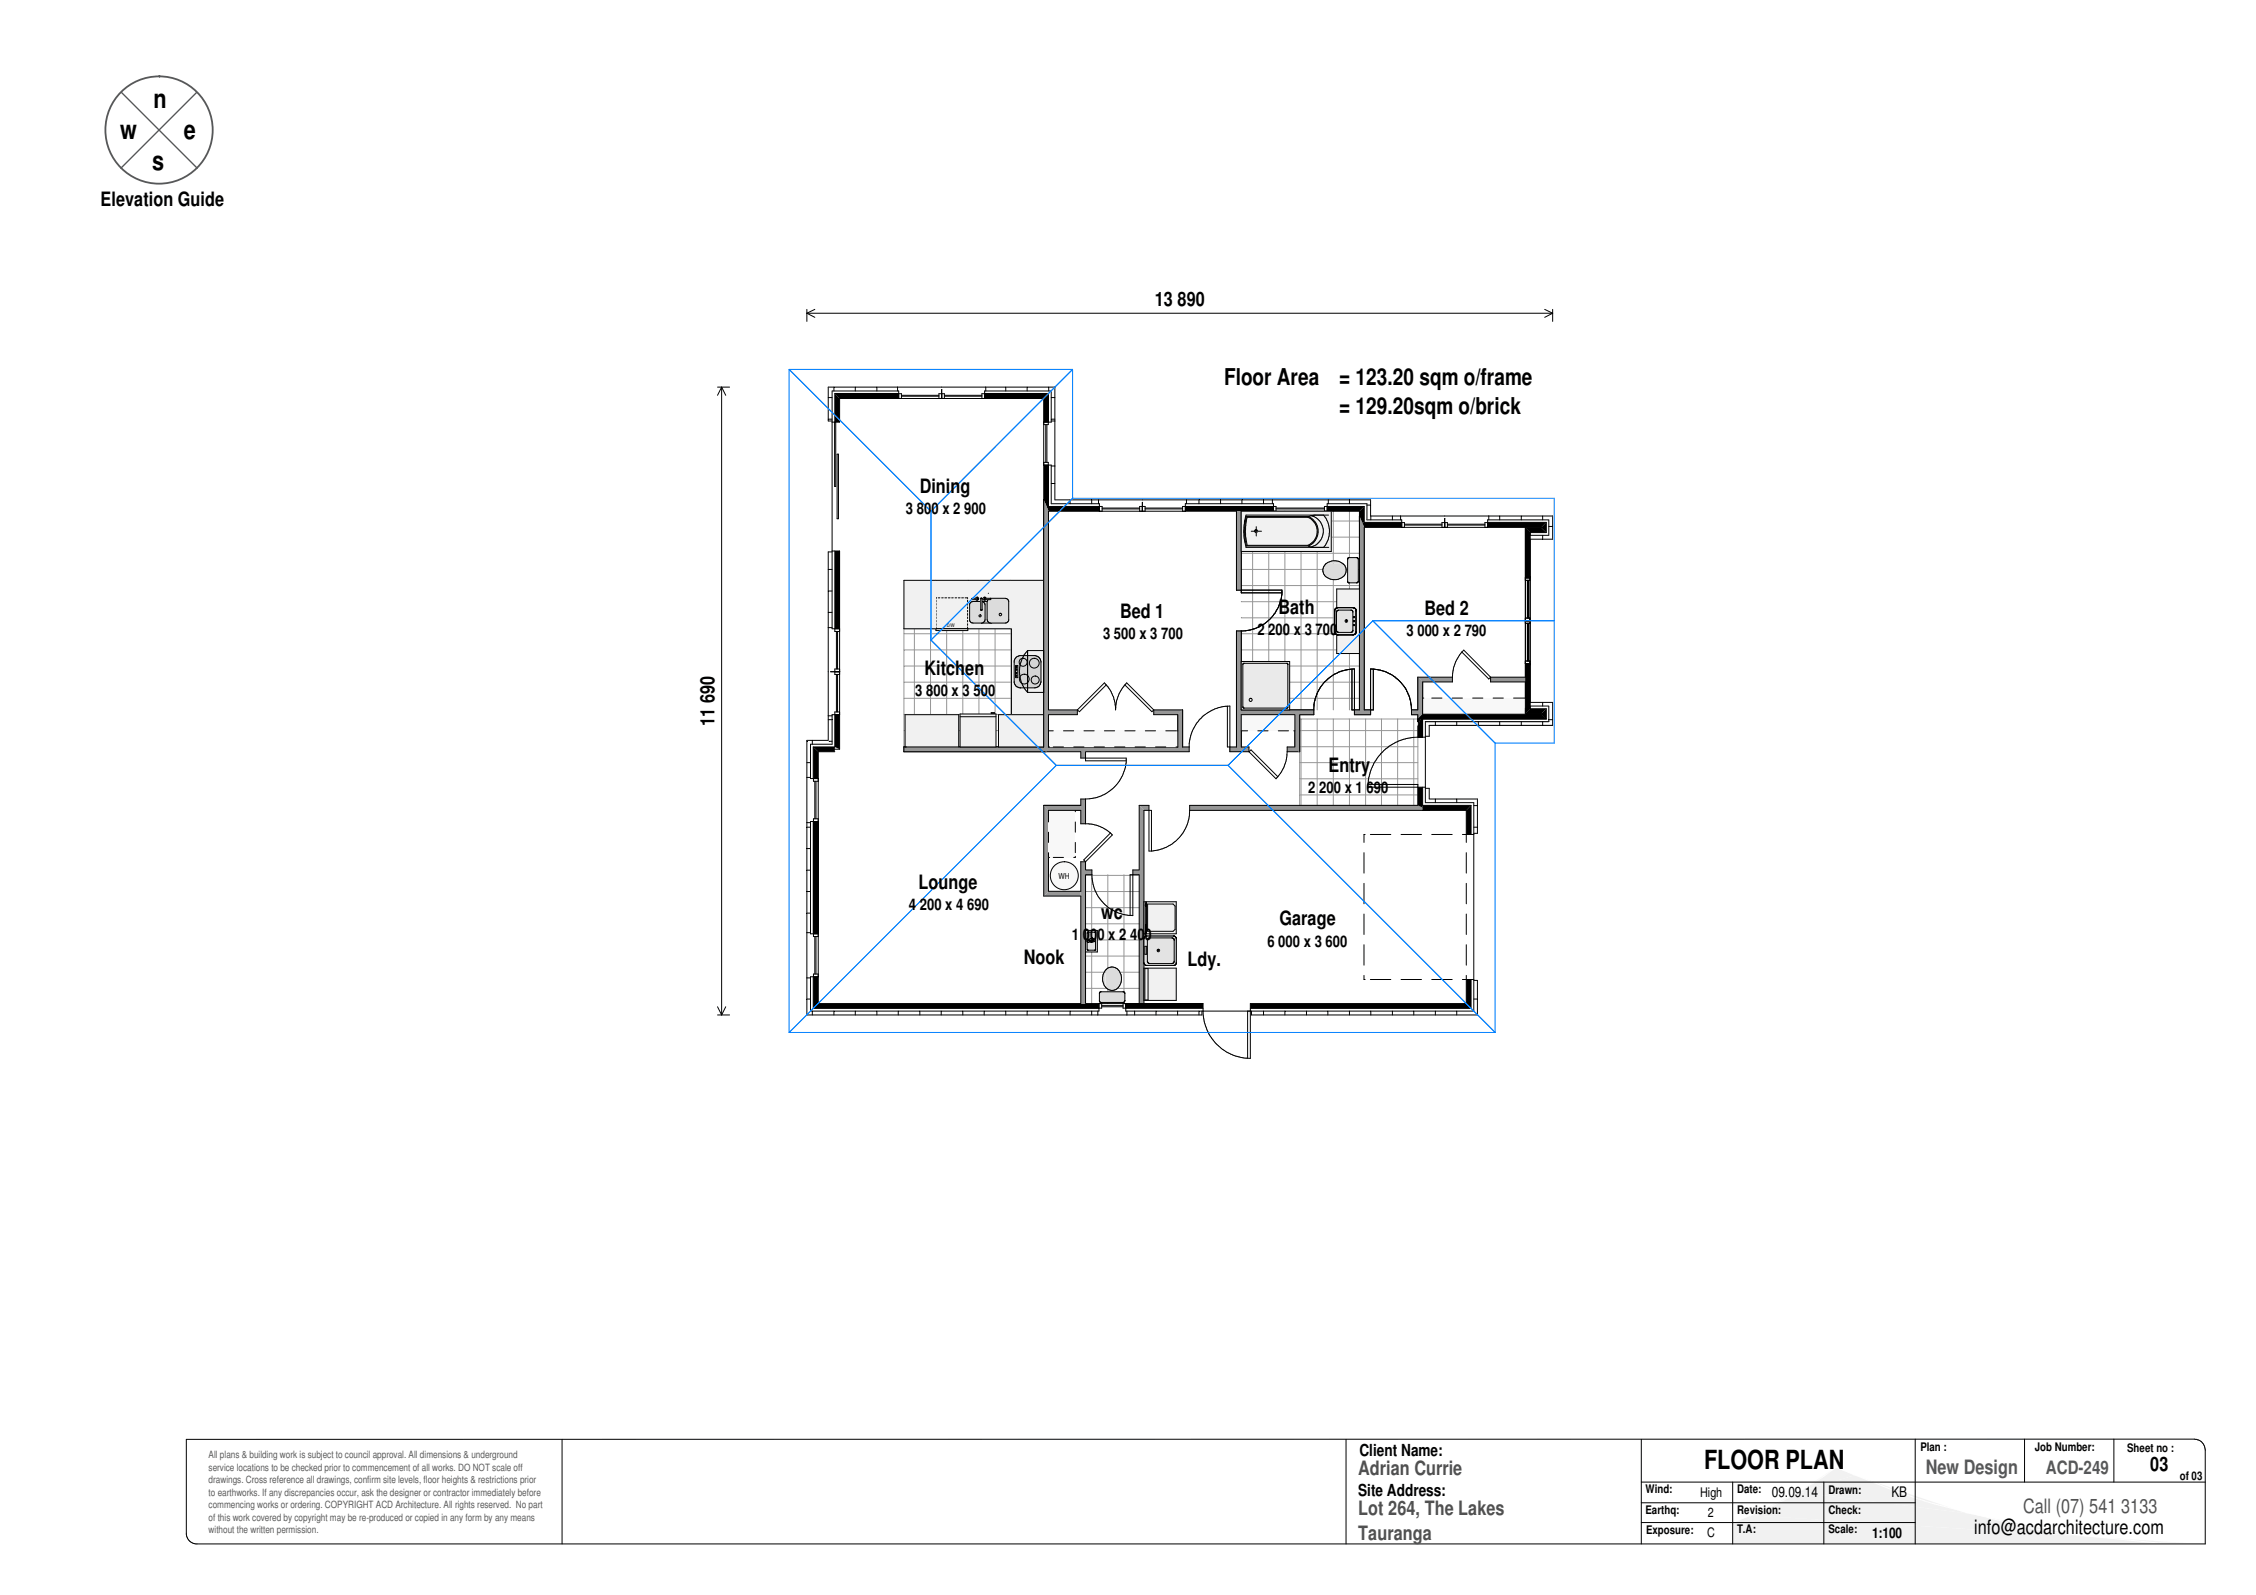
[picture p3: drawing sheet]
<svg xmlns="http://www.w3.org/2000/svg" width="420mm" height="297mm" viewBox="0 0 420 297" stroke-linecap="round" stroke-linejoin="round" font-family="sans-serif">
<defs><g id="words">
<g font-size="4.9">
<text x="28.6" y="20">n</text>
<text x="22.4" y="26">w</text>
<text x="34.2" y="25.9">e</text>
<text x="28.3" y="31.6">s</text>
<text x="317.4" y="273.6">FLOOR PLAN</text>
</g>
<g font-size="4.3">
<text x="228" y="71.7">Floor Area</text>
<text x="249.4" y="71.7">= 123.20 sqm o/frame</text>
<text x="249.4" y="77.1">= 129.20sqm o/brick</text>
</g>
<g font-size="3.7">
<text x="18.7" y="38.4">Elevation Guide</text>
<text x="215.1" y="56.9">13 890</text>
<text x="171.3" y="91.8">Dining</text>
<text x="208.6" y="115.1">Bed 1</text>
<text x="238.1" y="114.3">Bath</text>
<text x="265.3" y="114.5">Bed 2</text>
<text x="172.2" y="125.6">Kitchen</text>
<text x="133" y="135.2" transform="rotate(-90 133 135.2)">11 690</text>
<text x="247.4" y="143.7">Entry</text>
<text x="171.1" y="165.6">Lounge</text>
<text x="205.1" y="171.1">wc</text>
<text x="238.3" y="172.3">Garage</text>
<text x="190.7" y="179.6">Nook</text>
<text x="221.1" y="179.8">Ldy.</text>
<text x="400.5" y="273.9">03</text>
<text x="367.7" y="285.7">info@acdarchitecture.com</text>
</g>
<g font-size="3.7" fill="#505050">
<text x="253" y="274.7">Adrian Currie</text>
<text x="253" y="282.1">Lot 264, The Lakes</text>
<text x="253" y="286.8">Tauranga</text>
</g>
<text font-size="3.7" fill="#585858" x="358.7" y="274.5">New Design</text>
<text font-size="3.7" fill="#535353" x="376.8" y="281.8">Call (07) 541 3133</text>
<text font-size="3.4" fill="#585858" x="381" y="274.5">ACD-249</text>
<g font-size="3.1">
<text x="253.2" y="271.2">Client Name:</text>
<text x="252.9" y="278.6">Site Address:</text>
</g>
<g font-size="3">
<text x="168.7" y="95.7">3 800 x 2 900</text>
<text x="205.4" y="119">3 500 x 3 700</text>
<text x="234.2" y="118.2">2 200 x 3 700</text>
<text x="261.9" y="118.4">3 000 x 2 790</text>
<text x="170.5" y="129.6">3 800 x 3 500</text>
<text x="243.7" y="147.6">2 200 x 1 690</text>
<text x="169.3" y="169.5">4 200 x 4 690</text>
<text x="199.6" y="175">1 000 x 2 400</text>
<text x="236" y="176.3">6 000 x 3 600</text>
</g>
<g font-size="2.7">
<text x="330" y="278.7">09.09.14</text>
<text x="352.2" y="278.8">KB</text>
<text x="348.6" y="286.4">1:100</text>
</g>
<g font-size="2.5">
<text x="316.6" y="278.7">High</text>
<text x="318" y="286.3">C</text>
<text x="318.1" y="282.4">2</text>
</g>
<g font-size="2.2">
<text x="357.7" y="270.2">Plan :</text>
<text x="379" y="270.2">Job Number:</text>
<text x="396.2" y="270.4">Sheet no :</text>
<text x="406" y="275.5">of 03</text>
<text x="306.5" y="281.9">Earthq:</text>
<text x="306.5" y="278">Wind:</text>
<text x="323.5" y="278">Date:</text>
<text x="323.5" y="281.9">Revision:</text>
<text x="340.5" y="278.2">Drawn:</text>
<text x="340.6" y="281.9">Check:</text>
<text x="306.6" y="285.7">Exposure:</text>
<text x="323.5" y="285.5">T.A:</text>
<text x="340.6" y="285.6">Scale:</text>
</g>
<g font-size="1.9" fill="#595959">
<text x="38.9" y="271.6">All plans &amp; building work is subject to council approval. All dimensions &amp; underground</text>
<text x="38.9" y="273.9">service locations to be checked prior to commencement of all works. DO NOT scale off</text>
<text x="38.9" y="276.2">drawings. Cross reference all drawings, confirm site levels, floor heights &amp; restrictions prior</text>
<text x="38.9" y="278.6">to earthworks. If any discrepancies occur, ask the designer or contractor immediately before</text>
<text x="38.9" y="280.9">commencing works or ordering. COPYRIGHT ACD Architecture. All rights reserved. No part</text>
<text x="38.9" y="283.2">of this work covered by copyright may be re-produced or copied in any form by any means</text>
<text x="38.9" y="285.5">without the written permission.</text>
</g>
<text font-size="1.5" x="197.1" y="163.6">WH</text>
<text font-size=".9" x="176.3" y="116.8">D/W</text>
</g></defs>
<path d="M144.6 273.6h71.4v9.7h-71.4z" fill="none" stroke="#fff" stroke-width=".19"/>
<g fill="#f1f1f1">
<path d="M322.7 283.5l3.5-1.3-3.5 5.3z"/>
<path d="M334.9 277.9l10.5-3.2 20.8 7.1z"/>
<path d="M326.2 282.2l8.7-4.3 31.3 3.9 21.6 4.3z"/>
<path d="M326.2 282.2l83.5 5.3z"/>
<path d="M326.2 282.2l83.4 5.3h-86.9z"/>
<path d="M334.9 277.9l7.1-4.6 3.4 1.4z"/>
</g>
<path d="M13.1 268.1h18.6v18.5h-18.6zM322.7 283.5l7.1-2.9 3.2-1.6 5-3 4-2.7 11 4.4 4.3 1.5 2.5 .8 17.7 4.4 6.5 1.2 17.9 1.8 8.8 .1h-88z" fill="none" stroke="#fff" stroke-width=".19"/>
<path d="M34.7 268.1l374-.1a2.03 2.03 0 0 1 2 2v17.5h-374.2a1.98 1.98 0 0 1-1.8-1.8zM104.7 268.1v19.4M250.7 268.1v19.4M305.7 268.1v19.4M322.7 276v11.5M339.7 276v11.5M356.7 268v19.5" fill="none" stroke="#000" stroke-width=".19"/>
<path d="M22.6 17.2l14.1 14.1M36.6 17.2l-14.1 14.1" fill="none" stroke="#585858" stroke-width=".25"/>
<circle cx="29.6" cy="24.2" r="10" fill="none" stroke="#585858" stroke-width=".34"/>
<path d="M231.2 95.2h22v37h-22z" fill-rule="evenodd" fill="#fff"/>
<path d="M231.2 97h22" fill="none" stroke="#969696" stroke-width=".19"/>
<path d="M231.2 100h22" fill="none" stroke="#969696" stroke-width=".19"/>
<path d="M231.2 103h22" fill="none" stroke="#969696" stroke-width=".19"/>
<path d="M231.2 106h22" fill="none" stroke="#969696" stroke-width=".19"/>
<path d="M231.2 109.1h22" fill="none" stroke="#969696" stroke-width=".19"/>
<path d="M231.2 112.1h22" fill="none" stroke="#969696" stroke-width=".19"/>
<path d="M231.2 115.1h22" fill="none" stroke="#969696" stroke-width=".19"/>
<path d="M231.2 118h22" fill="none" stroke="#969696" stroke-width=".19"/>
<path d="M231.2 121h22" fill="none" stroke="#969696" stroke-width=".19"/>
<path d="M231.2 124h22" fill="none" stroke="#969696" stroke-width=".19"/>
<path d="M231.2 127h22" fill="none" stroke="#969696" stroke-width=".19"/>
<path d="M231.2 130h22" fill="none" stroke="#969696" stroke-width=".19"/>
<path d="M251.3 95.2v37" fill="none" stroke="#969696" stroke-width=".19"/>
<path d="M248.3 95.2v37" fill="none" stroke="#969696" stroke-width=".19"/>
<path d="M245.3 95.2v37" fill="none" stroke="#969696" stroke-width=".19"/>
<path d="M242.3 95.2v37" fill="none" stroke="#969696" stroke-width=".19"/>
<path d="M239.3 95.2v37" fill="none" stroke="#969696" stroke-width=".19"/>
<path d="M236.3 95.2v37" fill="none" stroke="#969696" stroke-width=".19"/>
<path d="M233.3 95.2v37" fill="none" stroke="#969696" stroke-width=".19"/>
<path d="M202.2 162.9h10v24h-10z" fill-rule="evenodd" fill="#fff"/>
<path d="M202.2 163h10" fill="none" stroke="#969696" stroke-width=".19"/>
<path d="M202.2 166h10" fill="none" stroke="#969696" stroke-width=".19"/>
<path d="M202.2 169h10" fill="none" stroke="#969696" stroke-width=".19"/>
<path d="M202.2 172h10" fill="none" stroke="#969696" stroke-width=".19"/>
<path d="M202.2 175h10" fill="none" stroke="#969696" stroke-width=".19"/>
<path d="M202.2 178.1h10" fill="none" stroke="#969696" stroke-width=".19"/>
<path d="M202.2 181.1h10" fill="none" stroke="#969696" stroke-width=".19"/>
<path d="M202.2 184.1h10" fill="none" stroke="#969696" stroke-width=".19"/>
<path d="M209.3 162.9v24" fill="none" stroke="#969696" stroke-width=".19"/>
<path d="M206.3 162.9v24" fill="none" stroke="#969696" stroke-width=".19"/>
<path d="M203.3 162.9v24" fill="none" stroke="#969696" stroke-width=".19"/>
<path d="M168.3 118h26.1" fill="none" stroke="#969696" stroke-width=".19"/>
<path d="M168.3 121h26.1" fill="none" stroke="#969696" stroke-width=".19"/>
<path d="M168.3 124h26.1" fill="none" stroke="#969696" stroke-width=".19"/>
<path d="M168.3 127h26.1" fill="none" stroke="#969696" stroke-width=".19"/>
<path d="M168.3 130h26.1" fill="none" stroke="#969696" stroke-width=".19"/>
<path d="M168.3 133.1h26.1" fill="none" stroke="#969696" stroke-width=".19"/>
<path d="M168.3 136.1h26.1" fill="none" stroke="#969696" stroke-width=".19"/>
<path d="M168.3 139.1h26.1" fill="none" stroke="#969696" stroke-width=".19"/>
<path d="M194.3 117.1v22" fill="none" stroke="#969696" stroke-width=".19"/>
<path d="M191.3 117.1v22" fill="none" stroke="#969696" stroke-width=".19"/>
<path d="M188.3 117.1v22" fill="none" stroke="#969696" stroke-width=".19"/>
<path d="M185.3 117.1v22" fill="none" stroke="#969696" stroke-width=".19"/>
<path d="M182.3 117.1v22" fill="none" stroke="#969696" stroke-width=".19"/>
<path d="M179.3 117.1v22" fill="none" stroke="#969696" stroke-width=".19"/>
<path d="M176.3 117.1v22" fill="none" stroke="#969696" stroke-width=".19"/>
<path d="M173.3 117.1v22" fill="none" stroke="#969696" stroke-width=".19"/>
<path d="M170.3 117.1v22" fill="none" stroke="#969696" stroke-width=".19"/>
<path d="M168.3 117.1h26.1v22h-26.1z" fill="none" stroke="#969696" stroke-width=".19"/>
<path d="M155.5 73.3h39.8v21h58.8v3h33.9v1.9h-3v32.8h3v1.9h-23v16.1h9v37.8h-122.5v-48.7h4z" fill="none" stroke="#fff" stroke-width=".19"/>
<path d="M242.1 133.9h22v16.1h-22z" fill-rule="evenodd" fill="#fff"/>
<path d="M242.1 136.1h22" fill="none" stroke="#969696" stroke-width=".19"/>
<path d="M242.1 139.1h22" fill="none" stroke="#969696" stroke-width=".19"/>
<path d="M242.1 142h22" fill="none" stroke="#969696" stroke-width=".19"/>
<path d="M242.1 145h22" fill="none" stroke="#969696" stroke-width=".19"/>
<path d="M242.1 148h22" fill="none" stroke="#969696" stroke-width=".19"/>
<path d="M263.3 133.9v16.1" fill="none" stroke="#969696" stroke-width=".19"/>
<path d="M260.3 133.9v16.1" fill="none" stroke="#969696" stroke-width=".19"/>
<path d="M257.3 133.9v16.1" fill="none" stroke="#969696" stroke-width=".19"/>
<path d="M254.3 133.9v16.1" fill="none" stroke="#969696" stroke-width=".19"/>
<path d="M251.3 133.9v16.1" fill="none" stroke="#969696" stroke-width=".19"/>
<path d="M248.3 133.9v16.1" fill="none" stroke="#969696" stroke-width=".19"/>
<path d="M245.3 133.9v16.1" fill="none" stroke="#969696" stroke-width=".19"/>
<path d="M242.3 133.9v16.1" fill="none" stroke="#969696" stroke-width=".19"/>
<path d="M242.1 133.9h22v16.1h-22z" fill="none" stroke="#969696" stroke-width=".19"/>
<path d="M194.4 150h6.9v.9h-6z" fill="#969696"/>
<g fill="none" stroke="#000" stroke-width=".19">
<path d="M284.1 98.3v27.8M285 99.2v32.8M284.1 115.6h.9M284.1 107.6h.9M284.1 115.1h.8v1h-.8M284.5 108.1v7M284.5 116.1v7M284.7 108.1v7M284.7 116.1v7M284.9 107.6v.5h-.8M285 107.4h.1M284.1 127v5.9"/>
<path d="M284.1 123.1h.8v.5M284.1 123.6h.9M285 123.8h.1M194.4 150h6.9M195.3 150.9h6"/>
</g>
<path d="M284.1 98.3l.9 .9v8.4h-.9zM284.1 123.6h.9v8.4l-.9 .9z" fill="#000"/>
<g fill="#969696">
<path d="M211 162h1.2v.9h-1.2z" fill-rule="evenodd"/>
<path d="M202.2 162h1.2v.9h-1.2z" fill-rule="evenodd"/>
</g>
<path d="M202.2 162.9h1.2M202.2 162h1.2v.9M212.2 162.9h-1.7v7.6M212.2 162h-1.2v8.5l-1.8-.2-1.9-.8a7.2 7.2 0 0 1-2.5-2.1l-.7-1.3a7.4 7.4 0 0 1-.7-3.2" fill="none" stroke="#000" stroke-width=".19"/>
<path d="M168.3 139.1h26.1l.4 .9h-26.5z" fill="#969696"/>
<path d="M194.4 139.1h-26.1v.9h26.5" fill="none" stroke="#000" stroke-width=".19"/>
<path d="M289.2 96.1v4.3l-.8-.7v-2.9z" fill="#fff"/>
<path d="M287.1 98.2v.1M288 97.3v1.9M288.4 98h.8M288.4 96.8v2.9M289.2 96.1v4.3" fill="none" stroke="#000" stroke-width=".19"/>
<path d="M288 97.3v1.9l-.9-.9z" fill="#000"/>
<g fill="#969696">
<path d="M239.7 139.1h1.5l.9 .9h-2.4z"/>
<path d="M195.3 139.1h26.2v.9h-26.7z"/>
<path d="M229.1 139.1h3.5v.9h-3.5z" fill-rule="evenodd"/>
</g>
<path d="M194.8 140h6.5M195.3 139.1h24.1M202.2 140h19.3v-1.6a8 8 0 0 1 3.2-5.5l1.1-.7a7.3 7.3 0 0 1 3.3-.7v8.5h3.5M220.2 139.1h1.3M228.6 131.5v7.6h1.7M231.2 139.1h1.4v.9M232.6 140l5 5 .4-.3M232.6 140l.4-.3 5 5M239.7 140h2.4M239.7 140a7.5 7.5 0 0 1-1.7 4.7M241.2 139.1h-1.5v.9" fill="none" stroke="#000" stroke-width=".19"/>
<g fill="#969696">
<path d="M214.9 132.2h5.3l-.8 .9h-4.5z"/>
<path d="M195.3 132.2h5.3v.9h-5.3z" fill-rule="evenodd"/>
</g>
<path d="M195.3 132.2h5.3M200.6 132.2v.9h-5.3M206 127.6l-.3-.4-5.1 5M206 127.6l-5 4.9-.4-.3M206 127.6a7.3 7.3 0 0 1 1.8 4.6 7.2 7.2 0 0 1 1.4-4.3l.3-.3M209.5 127.6l.3-.4 5.1 5M209.5 127.6l5 4.9 .4-.3M214.9 132.2h5.3M214.9 132.2v.9h4.5" fill="none" stroke="#000" stroke-width=".19"/>
<path d="M220.2 132.2v6.9h-.8v-6z" fill="#969696"/>
<path d="M219.4 133.1v6M220.2 132.2v6.9" fill="none" stroke="#000" stroke-width=".19"/>
<path d="M264.1 126.1l.9 .9v6l-.9 2.1z" fill="#969696"/>
<path d="M264.1 126.1v6.1M264.1 133.1v2M265 127v6" fill="none" stroke="#000" stroke-width=".19"/>
<path d="M285 99.7h3.4l.8 .7h-4.2z" fill="#fff"/>
<path d="M284.1 98.3h3M285 99.7h3.4M285 99.2h3M287.3 99.7v.7M285 100.4h4.2" fill="none" stroke="#000" stroke-width=".19"/>
<path d="M284.1 98.3h3l.9 .9h-3z" fill="#000"/>
<g fill="#969696">
<path d="M231.2 132.2h13.5v.9h-13.5z" fill-rule="evenodd"/>
<path d="M252.3 132.2h3v.9h-3z" fill-rule="evenodd"/>
<path d="M262.9 132.2h1.2v.9h-1.2z" fill-rule="evenodd"/>
</g>
<path d="M231.2 132.2h13.5M231.2 133.1h10M244.7 132.2v.9h-2.6M244.7 132.2a7.6 7.6 0 0 1 7.6-7.6v8.5h3v-8.5l1.7 .2a7.7 7.7 0 0 1 5.7 5.6l.2 1.8M251.8 124.6v7.6h1.4M255.8 124.6v7.6h-1.7M262.9 132.2h1.2M262.9 132.2v.9h1.2" fill="none" stroke="#000" stroke-width=".19"/>
<g fill="#969696">
<path d="M264.1 126.1h6.4v.9h-5.5z"/>
<path d="M277.6 126.1h6.5v.9h-6.5z" fill-rule="evenodd"/>
</g>
<path d="M264.1 126.1h6.4M270.5 126.1v.9h-5.5M270.5 126.1a7.2 7.2 0 0 1 2.1-5l5 5M272.2 121.4l5.1 5 .3-.3M277.6 126.1h6.5M277.6 126.1v.9h6.5" fill="none" stroke="#000" stroke-width=".19"/>
<path d="M154.3 72.1h12.9v.7h-12.2z" fill="#fff"/>
<path d="M155.3 72.1v.7M159.3 72.1v.7M163.3 72.1v.7" fill="none" stroke="#000" stroke-width=".19"/>
<path d="M183.6 72.1h12.9l-.7 .7h-12.2z" fill="#fff"/>
<g fill="none" stroke="#000" stroke-width=".19">
<path d="M154.3 72.1h42.2M155 72.8h12.4v1.4M155.5 73.3h11.9M156.4 74.2h38M167.2 72.1v.7M167.4 73.3h.5v.9M167.9 73.6h7M167.9 73.8h7M174.9 74.2v-.9h1v.9M175.4 72.6v1.6M175.9 73.6h7M175.9 73.8h7"/>
<path d="M183.4 73.3h11.9M183.4 73.3h-.5v.9M183.6 72.1v.7M187.3 72.1v.7M191.3 72.1v.7M195.3 72.1v.7M195.8 72.8h-12.4v1.4"/>
</g>
<path d="M155.5 73.3h11.9v.9h-11zM183.4 73.3h11.9l-.9 .9h-11z" fill="#000"/>
<g fill="#fff">
<path d="M265.5 134.4l.7 .7v2h-.7z"/>
<path d="M265.5 146.8h.7v2l-.7 .7z"/>
<path d="M265.5 150.9h.7z" fill-rule="evenodd"/>
</g>
<g fill="#000">
<path d="M264.1 146.6h.9v4.3l-.9-.9zM264.1 150l2.1 .9h-1.2z"/>
<path d="M264.1 133.9h.9v3.4h-.9z" fill-rule="evenodd"/>
</g>
<path d="M264.1 133.9v3.4M264.1 137.3h1.4M264.1 137.3l-2.2 .2a9.4 9.4 0 0 0-7.1 9.1h10.7M265 133.9v3.4M265.5 134.4v15.1M266.2 135.1v2h-.7M254.8 146.1h9.3v3.9M265 150.9h.1M265 146.6v3.4M265.5 146.8h.7v2M265.5 150.9h.1M266.2 150.9h.1" fill="none" stroke="#000" stroke-width=".19"/>
<g fill="#fff">
<path d="M255.3 96.1h5.5v.7h-6.2z"/>
<path d="M253.2 96.1v.7z" fill-rule="evenodd"/>
</g>
<path d="M255.3 96.1v.7M259.3 96.1v.7" fill="none" stroke="#000" stroke-width=".19"/>
<path d="M277.3 96.1h11.9l-.8 .7h-11.1z" fill="#fff"/>
<g fill="none" stroke="#000" stroke-width=".19">
<path d="M253.2 96.1h.1M253.2 96.8h.1M253.2 97.3h.1M254.1 97.3h7M254.1 98.2h33M254.6 96.8h6.5v1.4M255.3 96.1h33.9M260.8 96.1v.7M261.1 97.3h.5v.9M261.6 97.6h7M261.6 97.8h7M268.6 98.2v-.9h1v.9"/>
<path d="M269.1 96.6v1.6M269.6 97.6h7M269.6 97.8h7M277.1 97.3h10.9M277.1 97.3h-.5v.9M277.3 96.1v.7M279.3 96.1v.7M283.3 96.1v.7M287.3 96.1v.7M288.4 96.8h-11.3v1.4"/>
</g>
<path d="M253.2 97.3h7.9v.9h-7zM253.2 96.1l.9 2.1-.9-.9zM277.1 97.3h10.9l-.9 .9h-10z" fill="#000"/>
<path d="M255.3 93.1v3l-.7 .7v-3z" fill="#fff"/>
<path d="M253.2 95.2v2.1M254.1 94.3v3M254.6 94.1h.7M254.6 93.8v3M255.3 93.1v3" fill="none" stroke="#000" stroke-width=".19"/>
<path d="M254.1 94.3v3h-.9v-2.1z" fill="#000"/>
<path d="M275.2 148.8v6.4h-.7v-5.7z" fill="#fff"/>
<path d="M274.5 150h.7M274.5 154.1h.7" fill="none" stroke="#000" stroke-width=".19"/>
<path d="M274.5 182.6h.7v6.4l-.7-.7z" fill="#fff"/>
<g fill="none" stroke="#000" stroke-width=".19">
<path d="M254 158.8v3.8M254.2 155.4h-.2v1.5M255.2 155.4h3.8M260.9 155.4h3.8M266.6 155.4h3.9M272.4 155.4h2.1M273.1 150.9v6M273.1 158.8v3.8M274 150v5.4M274.5 149.5v38.8M275.2 148.8v6.4h-.7M254 164.5v3.8"/>
<path d="M254 170.2v3.8M254 175.9v3.8M273.1 164.5v3.8M273.1 170.2v3.8M273.1 175.9v3.8M254 181.7v.7h.2M255.2 182.4h3.8M260.9 182.4h3.8M266.6 182.4h3.9M272.4 182.4h2.1M273.1 181.7v5.2M274 182.4v5.4"/>
<path d="M274.5 186.1h.7M274.5 182.6h.7v6.4"/>
</g>
<path d="M274 150v5.4h-.9v-4.5zM273.1 182.4h.9v5.4l-.9-.9z" fill="#000"/>
<g fill="#969696">
<path d="M241.2 133.1h.9v6.9l-.9-.9z"/>
<path d="M241.2 139.1l.9 .9z"/>
</g>
<path d="M241.2 133.1v6M242.1 133.1v6.9" fill="none" stroke="#000" stroke-width=".19"/>
<g fill="#fff">
<path d="M196.5 93.1h8.1v.7h-8.8z"/>
<path d="M194.4 93.1v.7z" fill-rule="evenodd"/>
</g>
<path d="M199.3 93.1v.7M203.3 93.1v.7" fill="none" stroke="#000" stroke-width=".19"/>
<path d="M221 93.1h16v.7h-16z" fill-rule="evenodd" fill="#fff"/>
<path d="M223.3 93.1v.7M227.3 93.1v.7M231.3 93.1v.7M235.3 93.1v.7" fill="none" stroke="#000" stroke-width=".19"/>
<path d="M247.4 93.1h7.9l-.7 .7h-7.2z" fill="#fff"/>
<g fill="none" stroke="#000" stroke-width=".19">
<path d="M194.4 93.1h.1M194.4 93.8h.1M194.4 94.3h.1M195.3 94.3h10v.9M195.3 95.2h35M195.8 93.8h9v1.4M196.5 93.1h58.8M204.6 93.1v.7M205.3 94.6h6.9M205.3 94.8h6.9M212.2 95.2v-.9h1.1v.9M212.8 93.6v1.6"/>
<path d="M213.3 94.6h6.9M213.3 94.8h6.9M220.2 95.2v-.9h17.4v.9M220.8 95.2v-1.4h16.4v1.4M221 93.1v.7M231.2 95.2h22M237 93.1v.7M237.6 94.6h9.1M237.6 94.8h9.1M247.4 93.1v.7M251.3 93.1v.7M254.1 94.3h-7.4v.9"/>
<path d="M254.6 93.8h-7.4v1.4"/>
</g>
<g fill="#000">
<path d="M194.4 94.3h10.4v.9h-9.5zM194.4 93.1l.9 2.1-.9-.9zM247.2 94.3h6.9l-.9 .9h-6z"/>
<path d="M220.8 94.3h16.4v.9h-16.4z" fill-rule="evenodd"/>
</g>
<path d="M150.3 137.9h4l.7 .7h-4.1z" fill="#fff"/>
<path d="M150.3 137.9h4M150.9 138.6h4.1M151.3 137.9v.7M151.5 139.1h4M152.4 140h3.1" fill="none" stroke="#000" stroke-width=".19"/>
<path d="M151.5 139.1h4v.9h-3.1z" fill="#000"/>
<path d="M212.2 150l.9 .9v36h-.9z" fill="#969696"/>
<path d="M212.2 150v12M213.1 150.9v36M212.2 162.9v24" fill="none" stroke="#000" stroke-width=".19"/>
<path d="M150.3 182.1h.6v6.2l-.6 .7z" fill="#fff"/>
<path d="M150.3 186.1h.6" fill="none" stroke="#000" stroke-width=".19"/>
<path d="M150.3 153.2h.6v20.5h-.6z" fill-rule="evenodd" fill="#fff"/>
<path d="M150.3 154.1h.6M150.3 158h.6M150.3 162.1h.6M150.3 166h.6M150.3 170.1h.6" fill="none" stroke="#000" stroke-width=".19"/>
<path d="M150.3 137.9l.6 .7v6.2h-.6z" fill="#fff"/>
<g fill="none" stroke="#000" stroke-width=".19">
<path d="M150.3 138h.1M150.3 137.9v51.1M150.9 138.6v6.4h1.5M151.5 139.1v5.9M152.4 140v46.9M150.3 142h.6M150.3 144.8h.6M150.3 153.2h.6M151.5 153v20.9M151.5 145v.5h.9M151.8 145.5v7M152 145.5v7"/>
<path d="M152.4 153h-1.5v20.9h1.5M152.4 152.5h-.9v.5M150.3 173.7h.6M151.5 173.9v.5h.9M151.8 174.4v7M152 174.4v7M150.3 182.1h.6M151.5 181.9v5.9M152.4 181.9h-1.5v6.4M152.4 181.4h-.9v.5"/>
</g>
<g fill="#000">
<path d="M151.5 139.1l.9 .9v5h-.9zM151.5 181.9h.9v5l-.9 .9z"/>
<path d="M151.5 153h.9v20.9h-.9z" fill-rule="evenodd"/>
</g>
<path d="M233.1 188.3h41.4l.7 .7h-42.1z" fill="#fff"/>
<path d="M235.3 188.3v.7M239.3 188.3v.7M243.3 188.3v.7M247.3 188.3v.7M251.3 188.3v.7M255.3 188.3v.7M259.3 188.3v.7M263.3 188.3v.7M267.3 188.3v.7M271.3 188.3v.7" fill="none" stroke="#000" stroke-width=".19"/>
<path d="M209.9 188.3h13.9v.7h-13.9z" fill-rule="evenodd" fill="#fff"/>
<path d="M211.3 188.3v.7M215.3 188.3v.7M219.3 188.3v.7M223.3 188.3v.7" fill="none" stroke="#000" stroke-width=".19"/>
<path d="M150.9 188.3h53.6v.7h-54.2z" fill="#fff"/>
<g fill="none" stroke="#000" stroke-width=".19">
<path d="M151.3 188.3v.7M151.5 187.8h53.2M152.4 186.9h48.9M155.3 188.3v.7M159.3 188.3v.7M163.3 188.3v.7M167.3 188.3v.7M171.3 188.3v.7M175.3 188.3v.7M179.3 188.3v.7M183.3 188.3v.7M187.3 188.3v.7"/>
<path d="M191.3 188.3v.7M195.3 188.3v.7M199.3 188.3v.7M202.2 186.9h10M203.3 188.3v.7M204.5 188.3v.7M204.7 186.9v1.4h-53.8M205.2 186.9v.8h-.5M205.2 187.5h4M205.2 187.3h4M209.2 186.9v.8h.5M209.7 186.9v1.4h64.8"/>
<path d="M209.7 187.8h14.4M209.9 188.3v.7M213.1 186.9h11a9.3 9.3 0 0 0 .8 5.2 8.9 8.9 0 0 0 8 5v-10.2h40.2M223.8 188.3v.7h-73.5M232.4 188.3v8.8M232.9 187.8h41.1M233.1 188.3v.7h42.1"/>
</g>
<g fill="#000">
<path d="M151.5 187.8l.9-.9h52.3v.9zM232.9 186.9h40.2l.9 .9h-41.1z"/>
<path d="M209.7 186.9h14.4v.9h-14.4z" fill-rule="evenodd"/>
</g>
<path d="M196.5 72.1v6.3h-.7v-5.6z" fill="#fff"/>
<path d="M195.8 74h.7M195.8 78.1h.7" fill="none" stroke="#000" stroke-width=".19"/>
<path d="M195.8 86.8h.7v6.3l-.7 .7z" fill="#fff"/>
<g fill="none" stroke="#000" stroke-width=".19">
<path d="M194.4 74.2v20.1M194.8 79.1v7M195 79.1v7M195.2 78.6v.5h-.8M195.3 73.3v5.3M195.8 72.8v5.8h-1.4M195.8 78.4h.7M196.5 72.1v21M194.4 86.6h1.4v7.2M194.4 86.1h.8v.5M195.3 86.6v7.7M195.8 90h.7"/>
<path d="M195.8 86.8h.7"/>
</g>
<g fill="#000">
<path d="M195.3 73.3v5.3h-.9v-4.4z"/>
<path d="M194.4 86.6h.9v7.7h-.9z" fill-rule="evenodd"/>
</g>
<path d="M288.4 131.5l.8-.7v4.3l-.8-.7z" fill="#fff"/>
<path d="M287.1 132.9v.1M288 132v1.9M288.4 134h.8M288.4 131.5v2.9M289.2 130.8v4.3" fill="none" stroke="#000" stroke-width=".19"/>
<path d="M287.1 132.9l.9-.9v1.9z" fill="#000"/>
<path d="M154.3 133.3h.7v5.3l-.7-.7z" fill="#fff"/>
<path d="M154.3 134h.7M154.4 138h.6" fill="none" stroke="#000" stroke-width=".19"/>
<path d="M154.3 102.8h.7v14.1h-.7z" fill-rule="evenodd" fill="#fff"/>
<path d="M154.3 106h.7M154.3 110.1h.7M154.3 114h.7" fill="none" stroke="#000" stroke-width=".19"/>
<path d="M154.3 72.1l.7 .7v5.6h-.7z" fill="#fff"/>
<g fill="none" stroke="#000" stroke-width=".19">
<path d="M154.3 74h.7M154.3 78.1h.7M154.3 72.1v6.3h.7M155 72.8v44.3h1.4M155.4 78.6v12h.2v-12M155.5 73.3v5.3M156.4 74.2v4.4h-1.4M155.9 84.6h.3v12h-.3zM154.3 116.9h.7M155 102.6h1.4v36.9h-2.1M155 102.8h-.7v35.1M155.5 102.6v15h.9"/>
<path d="M155.8 117.6v7M156 117.6v7M154.3 133.3h.7M154.7 125.1h1.7M155.8 125.6v7M156 125.6v7M156.4 133.1h-1.4v5.5M156.4 124.6h-.9v1h.9M156.4 132.6h-.9v6.5"/>
</g>
<g fill="#000">
<path d="M155.5 73.3l.9 .9v4.4h-.9zM155.5 133.1h.9v6.4l-.9-.4z"/>
<path d="M155.5 102.6h.9v14.5h-.9z" fill-rule="evenodd"/>
</g>
<path d="M253.2 96.1l.9 2.1v34h-.9z" fill="#969696"/>
<path d="M253.2 96.1v36.1M254.1 98.2v34" fill="none" stroke="#000" stroke-width=".19"/>
<g fill="#969696">
<path d="M221.6 150h42.5l2.1 .9h-44.6z"/>
<path d="M212.2 150h1.8v.9h-.9z"/>
</g>
<path d="M212.2 150h1.8v8.5l2.3-.4a8.2 8.2 0 0 0 2.6-1.4 7.1 7.1 0 0 0 2-2.6 8.1 8.1 0 0 0 .7-3.2M213.1 150.9h1.3v7.6M221.6 150.9h44.6M264.1 150h-42.5v.9" fill="none" stroke="#000" stroke-width=".19"/>
<g fill="#969696">
<path d="M201.3 140h.9v1.2h-.9z" fill-rule="evenodd"/>
<path d="M201.3 148.8h.9v4.6h-.9z" fill-rule="evenodd"/>
<path d="M201.3 160.5h.9v26.4h-.9z" fill-rule="evenodd"/>
</g>
<path d="M201.3 140v1.2h8.5a7.5 7.5 0 0 1-4.5 6.9l-1.1 .4-2 .3M202.2 140v1.7h7.6M201.3 150.9v2.5h1.4l1.2 .2a6.2 6.2 0 0 1 3.3 1.9l-5 5M202.2 148.8v4.6M202.2 148.8h-.9v1.2M206.8 155.1l-5 5 .4 .4M201.3 166.9v20M202.2 160.5v1.5M202.2 162.9v24M202.2 160.5h-.9v5.5" fill="none" stroke="#000" stroke-width=".19"/>
<path d="M285 130.8h4.2l-.8 .7h-3.4z" fill="#fff"/>
<path d="M284.1 132.9h3M285 130.8h4.2M285 131.5h3.4M285 132h3M287.3 130.8v.7" fill="none" stroke="#000" stroke-width=".19"/>
<path d="M285 132h3l-.9 .9h-3z" fill="#000"/>
<path d="M194.4 150l.9 .9v15.1l-.9 .9z" fill="#969696"/>
<path d="M194.4 150v16.9M195.3 150.9v15.1" fill="none" stroke="#000" stroke-width=".19"/>
<path d="M195.3 166h6v.9h-6.9z" fill="#969696"/>
<path d="M194.4 166.9h6.9M195.3 166h6" fill="none" stroke="#000" stroke-width=".19"/>
<path d="M265.5 149.5l.7-.7h9l-.7 .7z" fill="#fff"/>
<path d="M265 150h9M265 150.9h8.1M265.5 149.5h9M266.2 148.8h9M267.3 148.8v.7M271.3 148.8v.7" fill="none" stroke="#000" stroke-width=".19"/>
<path d="M265 150h9l-.9 .9h-8.1z" fill="#000"/>
<path d="M265.5 134.4h22.9l.8 .7h-23z" fill="#fff"/>
<path d="M267.3 134.4v.7M271.3 134.4v.7M275.3 134.4v.7M279.3 134.4v.7M283.3 134.4v.7M287.3 134.4v.7" fill="none" stroke="#000" stroke-width=".19"/>
<path d="M264.1 134.4v.7z" fill-rule="evenodd" fill="#fff"/>
<path d="M264.1 133.9l.9-.9-.9 2.1zM264.1 133.9l.9-.9h22.1l.9 .9z" fill="#000"/>
<path d="M264.1 135.1h.1M264.1 134.4h.1M264.1 133.9h.1M265 133.9h23M265 133h22.1M265.5 134.4h22.9M266.2 135.1h23" fill="none" stroke="#000" stroke-width=".19"/>
<g fill="#969696">
<path d="M230.3 117.5h.9v21.6h-.9z" fill-rule="evenodd"/>
<path d="M230.3 95.2h.9v14.7h-.9z" fill-rule="evenodd"/>
</g>
<path d="M230.3 95.2v14.7h8.4a4.5 4.5 0 0 1-.3 2.2 6.2 6.2 0 0 1-1.3 2.5 7.8 7.8 0 0 1-4.2 2.7l-1.7 .2M231.2 95.2v15.2h7.5M231.2 117.5h-.9v21.6M231.2 117.5v14.7M231.2 133.1v6" fill="none" stroke="#000" stroke-width=".19"/>
<g fill="#969696">
<path d="M194.4 93.1l.9 2.1v43.9h-.9z"/>
<path d="M194.4 139.1h.9l-.5 .9z"/>
</g>
<path d="M194.4 93.1v46M195.3 95.2v37M195.3 133.1v6" fill="none" stroke="#000" stroke-width=".19"/>
<path d="M195.3 150.9h5v8.8h-5z" fill-rule="evenodd" fill="#f8f8f8"/>
<path d="M194.4 150h6.9v.9h-6z" fill="#969696"/>
<path d="M194.4 150h6.9M195.3 158.8v.9h.2M195.3 155v1.9M196.2 159.7h1.9M200.3 159.5v.2h-.3M200.3 150.9v.3M200.3 153.1v1.9M200.3 156.9v1.9M201.3 150.9h-6v2.2" fill="none" stroke="#000" stroke-width=".19"/>
<circle cx="198.3" cy="163.1" r="2.62" fill="#f8f8f8"/>
<circle cx="198.2" cy="163.1" r="2.6" fill="none" stroke="#000" stroke-width=".19"/>
<path d="M168.6 133.1h10v6h-10z" fill-rule="evenodd" fill="#f1f1f1"/>
<path d="M168.3 139.1h26.1l.4 .9h-26.5z" fill="#969696"/>
<path d="M168.6 139.1v-6h10v6M194.4 139.1h-26.1v.9h26.5" fill="none" stroke="#000" stroke-width=".19"/>
<path d="M180.3 108.1h7.9v9h-7.9z" fill-rule="evenodd" fill="#f1f1f1"/>
<path d="M180.3 108.1h7.9M180.3 117.1h7.9M184.1 110.5h.1" fill="none" stroke="#000" stroke-width=".19"/>
<path d="M182.8 112h1.9v4h-1.9z" fill-rule="evenodd" fill="#dcdcdc"/>
<path d="M182.8 112h1.9v4h-1.9z" fill="none" stroke="#000" stroke-width=".19"/>
<path d="M180.7 112.3l.5-.3h1.6a.75 .75 0 0 1 .7 .6v2.8a.75 .75 0 0 1-.7 .6h-1.6l-.5-.3z" fill-rule="evenodd" fill="#dcdcdc"/>
<path d="M180.7 112.3l.5-.3h1.6l.3 .1 .3 .3 .1 3-.1 .3-.3 .3h-1.9l-.5-.3z" fill="none" stroke="#000" stroke-width=".19"/>
<path d="M184 111.7l.5-.3h2.7l.3 .1 .4 .4v3.6l-.2 .3-.5 .2h-2.7a.75 .75 0 0 1-.7-.6v-3.3z" fill-rule="evenodd" fill="#dcdcdc"/>
<path d="M184 111.7l.5-.3h2.7l.5 .2 .2 .3v3.6l-.2 .3-.5 .2h-2.7l-.5-.3-.2-.3v-3.3z" fill="none" stroke="#000" stroke-width=".19"/>
<path d="M182.4 114.6l.3-.1 .1 .4h-.3z" fill-rule="evenodd" fill="#dcdcdc"/>
<path d="M182.4 114.6h.3v.2h-.3z" fill="none" stroke="#000" stroke-width=".19"/>
<path d="M186.1 114.3h.4l.1 .3-.1 .1h-.3z" fill-rule="evenodd" fill="#dcdcdc"/>
<path d="M186.1 114.3h.4v.3h-.4z" fill="none" stroke="#000" stroke-width=".19"/>
<circle cx="183.4" cy="111.5" r=".3" fill="#dcdcdc"/>
<circle cx="183.4" cy="111.5" r=".29" fill="none" stroke="#000" stroke-width=".19"/>
<circle cx="182" cy="111.5" r=".32" fill="#dcdcdc"/>
<circle cx="182" cy="111.5" r=".29" fill="none" stroke="#000" stroke-width=".19"/>
<path d="M182.6 113.5l.2-.1 .1 .2-.2 .1z" fill-rule="evenodd" fill="#dcdcdc"/>
<path d="M182.6 113.4h.2v.2h-.2z" fill="none" stroke="#000" stroke-width=".19"/>
<path d="M182.6 111.5l.2-.1 .1 .2-.2 .1z" fill-rule="evenodd" fill="#dcdcdc"/>
<path d="M182.6 111.4h.2v.2h-.2z" fill="none" stroke="#000" stroke-width=".19"/>
<g fill="#dcdcdc">
<path d="M182.7 111.5l.2-.1v.1z" fill-rule="evenodd"/>
<path d="M182.7 113.5l.2 .1-.2 .1z" fill-rule="evenodd"/>
<path d="M182.7 111.5h.2v2h-.2z" fill-rule="evenodd"/>
</g>
<path d="M182.7 111.5l.2-.1-.1 2.3-.1-.1zM182.7 113.5h.1M182.9 111.5h.1" fill="none" stroke="#000" stroke-width=".19"/>
<g fill="#dcdcdc">
<path d="M182 111.4l.1 .1v.2z" fill-rule="evenodd"/>
<path d="M181 111.4h1v.3h-1l-.1-.2z" fill-rule="evenodd"/>
</g>
<path d="M181 111.4h1.1v.2l-1.1 .1-.1-.2zM182.1 111.6h.1" fill="none" stroke="#000" stroke-width=".19"/>
<g fill="#dcdcdc">
<path d="M183.3 111.5l.2-.1v.3z" fill-rule="evenodd"/>
<path d="M183.5 111.4h.9l.2 .1-.2 .2h-.9z" fill-rule="evenodd"/>
</g>
<path d="M183.3 111.5h.1M183.4 111.4h1l.2 .1-.2 .2h-.9l-.2-.1z" fill="none" stroke="#000" stroke-width=".19"/>
<path d="M194.4 108.1v25h-6v-16z" fill="#f1f1f1"/>
<g fill="#969696">
<path d="M194.4 93.1l.9 2.1v43.9h-.9z"/>
<path d="M194.4 139.1h.9l-.5 .9z"/>
</g>
<path d="M194.4 93.1v46M195.3 95.2v37M188.4 117.1v16h6M195.3 133.1v6" fill="none" stroke="#000" stroke-width=".19"/>
<path d="M189.2 122.5l.5-.4h.4h2.5a1.22 1.22 0 0 1 1.3 1.2v3.6a1.23 1.23 0 0 1-1.3 1.2h-2.6a1.14 1.14 0 0 1-1.1-1.2v-3.8z" fill-rule="evenodd" fill="#d5d5d5"/>
<path d="M189.3 122.4l.6-.3h2.9l.8 .4 .3 .7-.1 3.9a1.24 1.24 0 0 1-.8 1h-3.1a1.14 1.14 0 0 1-1-1v-4z" fill="none" stroke="#000" stroke-width=".19"/>
<path d="M189.2 124.7h.2a.15 .15 0 0 1 0 .2 .15 .15 0 0 1-.2 0 .15 .15 0 0 1 0-.2z" fill-rule="evenodd" fill="#d5d5d5"/>
<path d="M189.2 124.6h.2v.2h-.2z" fill="none" stroke="#000" stroke-width=".19"/>
<circle cx="189.3" cy="125.4" r=".15" fill="#d5d5d5"/>
<path d="M189.2 125.2l.2 .1-.1 .1z" fill="none" stroke="#000" stroke-width=".19"/>
<path d="M189.3 124.1l.2 .1-.2 .2-.1-.2z" fill-rule="evenodd" fill="#d5d5d5"/>
<path d="M189.2 124.1h.2v.2h-.2z" fill="none" stroke="#000" stroke-width=".19"/>
<path d="M189.3 125.8h.2l-.1 .2h-.2z" fill-rule="evenodd" fill="#d5d5d5"/>
<path d="M189.1 124h.5v2.2h-.5zM189.2 125.8h.2v.1h-.2z" fill="none" stroke="#000" stroke-width=".19"/>
<circle cx="192.7" cy="123.6" r=".95" fill="#d5d5d5"/>
<circle cx="192.6" cy="123.5" r=".91" fill="none" stroke="#000" stroke-width=".19"/>
<circle cx="190.6" cy="123.4" r=".77" fill="#d5d5d5"/>
<circle cx="190.5" cy="123.3" r=".74" fill="none" stroke="#000" stroke-width=".19"/>
<circle cx="190.8" cy="126.5" r=".94" fill="#d5d5d5"/>
<circle cx="190.8" cy="126.5" r=".91" fill="none" stroke="#000" stroke-width=".19"/>
<circle cx="192.8" cy="126.7" r=".77" fill="#d5d5d5"/>
<circle cx="192.8" cy="126.6" r=".74" fill="none" stroke="#000" stroke-width=".19"/>
<path d="M174.3 108.1h6v9h-6z" fill-rule="evenodd" fill="#f1f1f1"/>
<path d="M174.3 108.1h6M174.3 117.1h6" fill="none" stroke="#000" stroke-width=".19"/>
<path d="M174.3 117.1h5.9v.3h-5.9z" fill-rule="evenodd" fill="#fff"/>
<g fill="none" stroke="#000" stroke-width=".19">
<path d="M174.3 111.8v.3M174.3 112.4v.3M174.3 113v.3M174.3 113.7v.3M174.3 114.3v.3M174.3 114.9v.3M174.3 115.5v.3M174.3 116.2v.3M174.3 116.8v.6h5.9v-.3h-5.9M174.4 111.3l-.1 .2M174.7 111.3h.3M175.4 111.3h.3"/>
<path d="M176 111.3h.3M176.6 111.3h.3M177.2 111.3h.3M177.9 111.3h.3M178.5 111.3h.3M179.1 111.3h.3M179.7 111.3h.5v.2M180.2 111.8v.3M180.2 112.4v.3M180.2 113v.3M180.2 113.7v.3M180.2 114.3v.3"/>
<path d="M180.2 114.9v.3M180.2 115.5v.3M180.2 116.2v.3M180.2 116.8v.3"/>
</g>
<path d="M184.6 132.7h.6v.1h-.6z" fill-rule="evenodd" fill="#f1f1f1"/>
<path d="M184.6 132.7h.6v.1h-.6z" fill="none" stroke="#000" stroke-width=".19"/>
<path d="M178.8 133h6.7v6.1h-6.7z" fill-rule="evenodd" fill="#f1f1f1"/>
<path d="M178.8 133h6.7v6.1h-6.7zM178.8 133.5h6.7" fill="none" stroke="#000" stroke-width=".19"/>
<path d="M188.2 108.1h6.2v9h-6.2z" fill-rule="evenodd" fill="#f1f1f1"/>
<g fill="#969696">
<path d="M194.4 93.1l.9 2.1v43.9h-.9z"/>
<path d="M194.4 139.1h.9l-.5 .9z"/>
</g>
<path d="M194.4 93.1v46M195.3 95.2v37M188.2 108.1h6.2M188.2 117.1h.2M195.3 133.1v6" fill="none" stroke="#000" stroke-width=".19"/>
<path d="M186 133.1h8.4v6h-8.4z" fill-rule="evenodd" fill="#f1f1f1"/>
<g fill="#969696">
<path d="M194.4 93.1l.9 2.1v43.9h-.9z"/>
<path d="M194.4 139.1h.9l-.5 .9z"/>
</g>
<path d="M194.4 93.1v46h-8.4v-6h8.4M195.3 95.2v37M195.3 133.1v6" fill="none" stroke="#000" stroke-width=".19"/>
<path d="M168.3 108.1h6v9h-6z" fill-rule="evenodd" fill="#f1f1f1"/>
<path d="M174.3 108.1h-6v9h6" fill="none" stroke="#000" stroke-width=".19"/>
<g fill="#dcdcdc">
<path d="M251 108.2l.3 .3z" fill-rule="evenodd"/>
<path d="M251 104l.3-.2-.3 .3z" fill-rule="evenodd"/>
<path d="M252.6 103.8l.2 .1 .2 .2z" fill-rule="evenodd"/>
<path d="M252.6 108.5l.4-.3-.2 .3z" fill-rule="evenodd"/>
<path d="M251 104.1l.3-.3h1.3l.4 .3v4.1l-.4 .3h-1.3l-.3-.3z" fill-rule="evenodd"/>
</g>
<path d="M251 104l.2-.2h1.6l.1 .2 .1 4.3-.2 .2h-1.6l-.2-.1zM251 104.1h.1M251 108.4h.1M251 104h.1M251.1 108.5h.1M251.1 103.9h.1M252.9 108.4l-.1 .1M253 108.2h.1" fill="none" stroke="#000" stroke-width=".19"/>
<g fill="#dcdcdc">
<path d="M246.9 105v2.4a1.58 1.58 0 0 1 0-2.4z" fill-rule="evenodd"/>
<path d="M246.9 105a2.54 2.54 0 0 1 3.2 0z" fill-rule="evenodd"/>
<path d="M250.1 105a1.52 1.52 0 0 1 0 2.4z" fill-rule="evenodd"/>
<path d="M246.9 107.4h3.2a2.54 2.54 0 0 1-3.2 0z" fill-rule="evenodd"/>
<path d="M246.9 105h3.2v2.4h-3.2z" fill-rule="evenodd"/>
</g>
<path d="M246.9 105a2.51 2.51 0 0 1 3.3 .1 1.65 1.65 0 0 1 .4 1.8 1.65 1.65 0 0 1-1.5 1 1.97 1.97 0 0 1-2.7-2z" fill="none" stroke="#000" stroke-width=".19"/>
<path d="M231.2 133.1h10v3h-10z" fill-rule="evenodd" fill="#f8f8f8"/>
<g fill="#969696">
<path d="M241.2 133.1h.9v6.9l-.9-.9z"/>
<path d="M241.2 139.1l.9 .9z"/>
</g>
<path d="M241.2 133.1v6M242.1 133.1v6.9" fill="none" stroke="#000" stroke-width=".19"/>
<g fill="#969696">
<path d="M230.3 117.5h.9v21.6h-.9z" fill-rule="evenodd"/>
<path d="M230.3 95.2h.9v14.7h-.9z" fill-rule="evenodd"/>
</g>
<path d="M230.3 95.2v14.7h8.4a4.5 4.5 0 0 1-.3 2.2 6.2 6.2 0 0 1-1.3 2.5 7.8 7.8 0 0 1-4.2 2.7l-1.7 .2M231.2 95.2v15.2h7.5M231.2 117.5h-.9v21.6M231.2 117.5v14.7M231.2 133.1v6" fill="none" stroke="#000" stroke-width=".19"/>
<g fill="#969696">
<path d="M231.2 132.2h13.5v.9h-13.5z" fill-rule="evenodd"/>
<path d="M252.3 132.2h3v.9h-3z" fill-rule="evenodd"/>
<path d="M262.9 132.2h1.2v.9h-1.2z" fill-rule="evenodd"/>
</g>
<path d="M231.2 132.2h13.5M231.2 133.1h10M231.2 136.1h1.2M234.3 136.1h1.9M238.1 136.1h1.9M240.9 136.1h.3M244.7 132.2v.9h-2.6M244.7 132.2a7.6 7.6 0 0 1 7.6-7.6v8.5h3v-8.5l1.7 .2a7.7 7.7 0 0 1 5.7 5.6l.2 1.8M251.8 124.6v7.6h1.4M255.8 124.6v7.6h-1.7M262.9 132.2h1.2M262.9 132.2v.9h1.2" fill="none" stroke="#000" stroke-width=".19"/>
<g fill="#e3e3e3">
<path d="M218.6 174.3l.3 .1 .2 .4z" fill-rule="evenodd"/>
<path d="M218.6 179.8l.5-.5-.2 .4z" fill-rule="evenodd"/>
<path d="M213.1 179.3l.5 .5-.3-.1z" fill-rule="evenodd"/>
<path d="M213.3 174.4l.3-.1-.5 .5z" fill-rule="evenodd"/>
<path d="M213.1 174.8l.5-.5h5l.5 .5v4.5l-.5 .5h-5l-.5-.5z" fill-rule="evenodd"/>
</g>
<path d="M213.1 174.8h.1M213.2 174.5h.1M213.3 174.4h5.5l.3 .3-.1 4.8-.2 .2h-5.5l-.2-.4v-4.5zM213.4 179.7v.1M218.8 179.7l-.1 .1M219.1 179.3h.1" fill="none" stroke="#000" stroke-width=".19"/>
<g fill="#e3e3e3">
<path d="M218.6 174.3l.3 .1 .2 .4z" fill-rule="evenodd"/>
<path d="M218.6 179.8l.5-.5-.2 .4z" fill-rule="evenodd"/>
<path d="M213.1 179.3l.5 .5-.3-.1z" fill-rule="evenodd"/>
<path d="M213.3 174.4l.3-.1-.5 .5z" fill-rule="evenodd"/>
<path d="M213.1 174.8l.5-.5h5l.5 .5v4.5l-.5 .5h-5l-.5-.5z" fill-rule="evenodd"/>
</g>
<path d="M213.1 174.8h.1M213.2 174.5h.1M213.3 174.4h5.5l.3 .3-.1 4.8-.2 .2h-5.5l-.2-.4v-4.5zM213.4 179.7v.1M218.8 179.7l-.1 .1M219.1 179.3h.1" fill="none" stroke="#000" stroke-width=".19"/>
<path d="M215.5 176.9l.4-.1 .1 .2v.2l-.3 .1z" fill-rule="evenodd" fill="#e3e3e3"/>
<path d="M215.6 176.8h.3v.4h-.3z" fill="none" stroke="#000" stroke-width=".19"/>
<path d="M215.6 177h.3v.1l-.2 .1z" fill-rule="evenodd" fill="#e3e3e3"/>
<path d="M213.2 176.2h.4v1.5h-.4zM213.7 174.9v.1M213.7 179.1v.1M213.8 174.8l.2-.1h4.4l.3 .3-.1 4.3-.3 .2-4.4-.1-.2-.3zM213.9 174.7h.1M215.6 176.9h.2v.2h-.2zM218.5 174.8h.1M218.6 174.8h.1M218.6 174.9h.1M218.7 175.1h.1" fill="none" stroke="#000" stroke-width=".19"/>
<path d="M213.1 180.3h6v6h-6z" fill-rule="evenodd" fill="#f1f1f1"/>
<path d="M213.1 180.3h6v6h-6zM213.2 180.4h.6v5.8h-.6z" fill="none" stroke="#000" stroke-width=".19"/>
<path d="M213.1 167.9h6v6h-6z" fill-rule="evenodd" fill="#f1f1f1"/>
<g fill="none" stroke="#000" stroke-width=".19">
<path d="M213.1 167.9h6v6h-6zM213.3 167.9v6M213.3 168.6v.1M213.3 168.4h.2l-.1 .4-.1-.1M213.3 168.4v.1M213.3 168.7h.2M213.3 168.4h.2M213.4 173.5h.1M213.4 173.2h.1M213.4 172.8h.1M213.4 173.7v-.3l-.1 .2 .2 .1M213.4 172.3h.1"/>
<path d="M213.4 173v.2l-.1-.1 .2-.1M213.4 172.2v.1M213.4 172.6v.2M213.5 172.2h-.2v.1h.2M213.5 172.6h-.2l.1 .2M213.5 167.9v6M213.7 168.4h4.8l.4 .3v4.4l-.4 .3h-4.8z"/>
</g>
<path d="M265 130h19.1v3h-19.1z" fill-rule="evenodd" fill="#f8f8f8"/>
<path d="M264.1 126.1l.9 .9v6l-.9 2.1z" fill="#969696"/>
<g fill="none" stroke="#000" stroke-width=".19">
<path d="M284.1 98.3v27.8M285 99.2v32.8M284.1 115.6h.9M284.1 107.6h.9M284.1 115.1h.8v1h-.8M284.5 108.1v7M284.5 116.1v7M284.7 108.1v7M284.7 116.1v7M284.9 107.6v.5h-.8M285 107.4h.1M264.1 126.1v6.1"/>
<path d="M264.1 133.1v2M265 127v6M284.1 127v5.9M284.1 123.1h.8v.5M284.1 123.6h.9M285 123.8h.1"/>
</g>
<path d="M284.1 98.3l.9 .9v8.4h-.9zM284.1 123.6h.9v8.4l-.9 .9z" fill="#000"/>
<path d="M265.5 134.4h22.9l.8 .7h-23z" fill="#fff"/>
<path d="M267.3 134.4v.7M271.3 134.4v.7M275.3 134.4v.7M279.3 134.4v.7M283.3 134.4v.7M287.3 134.4v.7" fill="none" stroke="#000" stroke-width=".19"/>
<path d="M264.1 134.4v.7z" fill-rule="evenodd" fill="#fff"/>
<path d="M264.1 133.9l.9-.9-.9 2.1zM264.1 133.9l.9-.9h22.1l.9 .9z" fill="#000"/>
<g fill="none" stroke="#000" stroke-width=".19">
<path d="M264.1 135.1h.1M264.1 134.4h.1M264.1 133.9h.1M265 133.9h23M265 133h22.1M265 130h.2M265.5 134.4h22.9M266.2 135.1h23M266.6 130h2M270.5 130h1.9M274.3 130h1.9M278.1 130h1.9"/>
<path d="M281.9 130h1.9M283.9 130h.2M284.1 131.9v1.1"/>
</g>
<path d="M195.3 136.1h24.1v3h-24.1z" fill-rule="evenodd" fill="#f8f8f8"/>
<path d="M220.2 132.2v6.9h-.8v-6z" fill="#969696"/>
<path d="M219.4 133.1v6M220.2 132.2v6.9" fill="none" stroke="#000" stroke-width=".19"/>
<g fill="#969696">
<path d="M194.4 93.1l.9 2.1v43.9h-.9z"/>
<path d="M194.4 139.1h.9l-.5 .9z"/>
</g>
<g fill="none" stroke="#000" stroke-width=".19">
<path d="M194.4 93.1v46M195.3 95.2v37M195.3 133.1v6h.2M195.3 136.1h.9M196.2 139.1h1.9M198.1 136.1h1.9M200 139.1h1.9M201.9 136.1h1.9M203.8 139.1h1.9M205.7 136.1h1.9M207.6 139.1h1.9M209.5 136.1h1.9"/>
<path d="M211.4 139.1h1.9M213.3 136.1h1.9M215.2 139.1h1.9M217.1 136.1h1.9M219 139.1h.4M219.1 136.1h.3"/>
</g>
<path d="M231.2 123.2h9v9h-9z" fill-rule="evenodd" fill="#eaeaea"/>
<path d="M231.2 123.2h9v9h-9zM231.5 131.7v-8l.1-.2h8.2v8.3M231.5 131.7l.1 .2 8.2-.1M231.5 131.7h.1M231.5 123.6v.1M239.8 131.8h.1M239.8 123.7h.1" fill="none" stroke="#000" stroke-width=".19"/>
<circle cx="233" cy="130.4" r=".32" fill="#eaeaea"/>
<circle cx="232.9" cy="130.3" r=".29" fill="none" stroke="#000" stroke-width=".19"/>
<path d="M249 109.7h4.2v12h-4.2z" fill-rule="evenodd" fill="#f1f1f1"/>
<path d="M253.2 96.1l.9 2.1v34h-.9z" fill="#969696"/>
<path d="M253.2 96.1v36.1M254.1 98.2v34M253.2 109.7h-4.2v12h4.2" fill="none" stroke="#000" stroke-width=".19"/>
<g fill="#e3e3e3">
<path d="M252.5 117.6v.3l-.5 .3z" fill-rule="evenodd"/>
<path d="M252 113.2l.5 .3v.3z" fill-rule="evenodd"/>
<path d="M248.8 113.3l.4-.1-.6 .6z" fill-rule="evenodd"/>
<path d="M248.6 117.6l.6 .6-.4-.1z" fill-rule="evenodd"/>
<path d="M249.2 113.2h2.8l.5 .6v3.8l-.5 .6h-2.8l-.6-.6v-3.8z" fill-rule="evenodd"/>
</g>
<path d="M248.6 113.8h.1M248.6 117.6h.1M248.7 113.5h-.1M248.8 113.3l-.1 .2M248.9 113.2h3.1l.5 .3v4.3l-.2 .3-3.2 .1-.4-.2-.1-4.4zM252.1 118.2h-.1M252.5 113.8h.1" fill="none" stroke="#000" stroke-width=".19"/>
<circle cx="250.8" cy="115.7" r=".25" fill="#e3e3e3"/>
<path d="M250.6 115.5h.3v.3h-.3z" fill="none" stroke="#000" stroke-width=".19"/>
<circle cx="250.8" cy="115.7" r=".16" fill="#e3e3e3"/>
<path d="M250.7 115.6h.2v.1h-.2z" fill="none" stroke="#000" stroke-width=".19"/>
<path d="M252.1 114.9h.2v.2h-.2z" fill-rule="evenodd" fill="#e3e3e3"/>
<path d="M252.1 114.8h.1v.2h-.1z" fill="none" stroke="#000" stroke-width=".19"/>
<path d="M252.1 115.6l.2 .1v.2l-.2-.1z" fill-rule="evenodd" fill="#e3e3e3"/>
<path d="M252.1 115.6h.1v.2h-.1z" fill="none" stroke="#000" stroke-width=".19"/>
<circle cx="252.2" cy="116.5" r=".16" fill="#e3e3e3"/>
<path d="M248.9 114h.1M249 117.5v.1M249.2 117.7v.1M251.6 113.6l.3 .2v3.8M251.7 113.6h-2.4l-.3 .1-.1 3.8 .2 .2h2.7l.2-.2M251.7 117.7l-.1 .1M251.9 113.7h.1M251.9 117.6h.1M251.9 113.8l.1 .1M252 117.4h.1M252.1 116.4h.2l-.1 .1z" fill="none" stroke="#000" stroke-width=".19"/>
<path d="M231.2 95.2h16.7v7.5h-16.7z" fill-rule="evenodd" fill="#f1f1f1"/>
<path d="M231.2 95.2h16.7v7.5h-16.7zM232.3 96.4h11.3a2.81 2.81 0 0 1 1.7 2.6 2.81 2.81 0 0 1-1.7 2.6h-11.3l-.4-2.5 .1-1.5zM243.7 96.2a3 3 0 0 1 1.8 2.7 3 3 0 0 1-1.8 2.8l.7 .2M243.7 96.2h-11.6l-.3 1.5v1.8l.3 2.2h11.6M244.2 96a3 3 0 0 1 2.3 2.9 3 3 0 0 1-2.3 3M244.9 95.9l-1.2 .3M246.5 95.9a4.7 4.7 0 0 1 0 6M247.4 95.9h-15.3l-.3 1.3a11 11 0 0 0 .3 4.7h15.4" fill="none" stroke="#000" stroke-width=".19"/>
<path d="M233.7 98.8l.2-.2 .2 .1 .2 .4-.2 .1h-.3z" fill-rule="evenodd" fill="#f1f1f1"/>
<g fill="none" stroke="#000" stroke-width=".19">
<path d="M233 98.9h1.9M234 98.1v1.7"/>
<circle cx="233.9" cy="98.9" r=".28"/>
</g>
<path d="M233.8 98.8h.3l.1 .2-.3 .1z" fill-rule="evenodd" fill="#f1f1f1"/>
<circle cx="233.9" cy="98.9" r=".19" fill="none" stroke="#000" stroke-width=".19"/>
<g fill="#dcdcdc">
<path d="M204.9 184.7h.2l-.3 .3z" fill-rule="evenodd"/>
<path d="M209.2 184.7h.2l.1 .3z" fill-rule="evenodd"/>
<path d="M209.2 186.7l.3-.3z" fill-rule="evenodd"/>
<path d="M204.8 186.4l.3 .3-.3-.1z" fill-rule="evenodd"/>
<path d="M204.8 185l.3-.3h4.1l.3 .3v1.4l-.3 .3h-4.1l-.3-.3z" fill-rule="evenodd"/>
</g>
<path d="M204.8 185h.1M204.8 186.5v.1M204.8 186.6h.1M204.9 184.7h4.4l.2 .2v1.6l-.3 .2h-4.2l-.2-.2v-1.6zM209.4 186.6h.1M209.5 184.9h.1M209.5 184.9v.1M209.5 186.4h.1" fill="none" stroke="#000" stroke-width=".19"/>
<g fill="#dcdcdc">
<path d="M205.9 180.7a1.52 1.52 0 0 1 2.4 0z" fill-rule="evenodd"/>
<path d="M208.3 180.7a2.49 2.49 0 0 1 0 3.2z" fill-rule="evenodd"/>
<path d="M205.9 183.9h2.4a1.51 1.51 0 0 1-2.4 0z" fill-rule="evenodd"/>
<path d="M205.9 180.7v3.2a2.49 2.49 0 0 1 0-3.2z" fill-rule="evenodd"/>
<path d="M205.9 180.7h2.4v3.2h-2.4z" fill-rule="evenodd"/>
</g>
<path d="M191.4 121.2a5.8 5.8 0 0 0-1.3 5.5l.6 1.4 .7 .8M191.4 121.2v7.7M191.4 121.2h3v7.7h-3M205.9 180.7a1.66 1.66 0 0 1 1.7-.5 1.66 1.66 0 0 1 1.2 1.3 2.12 2.12 0 0 1-1.8 2.9 2.33 2.33 0 0 1-1.1-3.7z" fill="none" stroke="#000" stroke-width=".19"/>
<path d="M202.2 173.3h2.2v4h-2.2z" fill-rule="evenodd" fill="#e3e3e3"/>
<g fill="none" stroke="#000" stroke-width=".19">
<path d="M150.3 57.6v2.3M150.3 58.3l1.5 .8M150.3 58.3h138.9M151.8 57.6l-1.5 .7M287.7 57.6l1.5 .7M289.2 57.6v2.3M289.2 58.3l-1.5 .8M133.6 72.1h2.3M134.4 72.1l.8 1.5M134.4 72.1l-.8 1.5M134.4 72.1v116.9M202.2 173.3h2.2v4h-2.2z"/>
<path d="M202.5 175.4l.2 .1M202.5 176.8h.1M202.5 175.2h.1M202.5 173.7h1.5v3.3l-1.5-.1zM202.6 175.1h.1M202.6 173.7l-.1 .1M202.6 175.1l-.1 .1M202.6 175.1l.7-.4h.2l.1 .3-.8 .5M202.7 175.5h.1M202.8 175.1v.1M202.8 175.5h-.1M202.8 175.2l.1 .1"/>
<path d="M202.8 175.2h.3l-.2 .1M202.9 175.4l.4-.2h.4l.1 .1zM203.1 175.1h.1M203.1 175.1h.4M203.4 175.1l.1 .2-.1 .2-.3-.2v-.2M203.4 174.8l-.7 .2 .1 .1M203.4 174.8h.1M203.4 175.2h.1M203.4 175.3v.1M203.4 174.8v.2M203.4 175h.2M203.4 175l-.5 .3"/>
<path d="M203.5 174.8h.1M203.8 175.3h.1M204 173.7h.1M204 176.9h.1M204 176.8h.1M133.6 189h2.3M133.6 187.5l.8 1.5M135.2 187.5l-.8 1.5"/>
</g>
<g fill="none" stroke="#0080ff" stroke-width=".19">
<path d="M147 68.8l26.4 26.4M147 68.8v123.5M147 68.8h52.8M199.8 68.8l-26.4 26.4M199.8 68.8v24M173.4 95.2v24M199.8 92.8h89.7v45.6h-11M199.8 92.8l-26.4 26.4M173.4 119.2l23.3 23.3M255.7 115.6h33.8M255.7 115.6l-27 26.9M255.7 115.6l22.8 22.8"/>
<path d="M278.5 138.4v53.9M196.7 142.5h32M196.7 142.5l-49.7 49.8M228.7 142.5l49.8 49.8M147 192.3h131.5"/>
</g>
<g fill="#fff">
<path d="M220.9 176.4h6.7v4.6h-6.7z" fill-rule="evenodd"/>
<path d="M190.4 176.1h8.1v4.6h-8.1z" fill-rule="evenodd"/>
</g>
<g fill="#fff">
<path d="M221.1 176.4h6.3v4.3h-6.3z"/>
<path d="M190.7 176.1h7.6v4.3h-7.6z"/>
</g>
<path d="M305.7 279.9h51M305.7 276h105M377.1 268v8M393.7 268v8M305.7 283.5h51" fill="none" stroke="#000" stroke-width=".19"/>
<use href="#words"/>
</svg>
